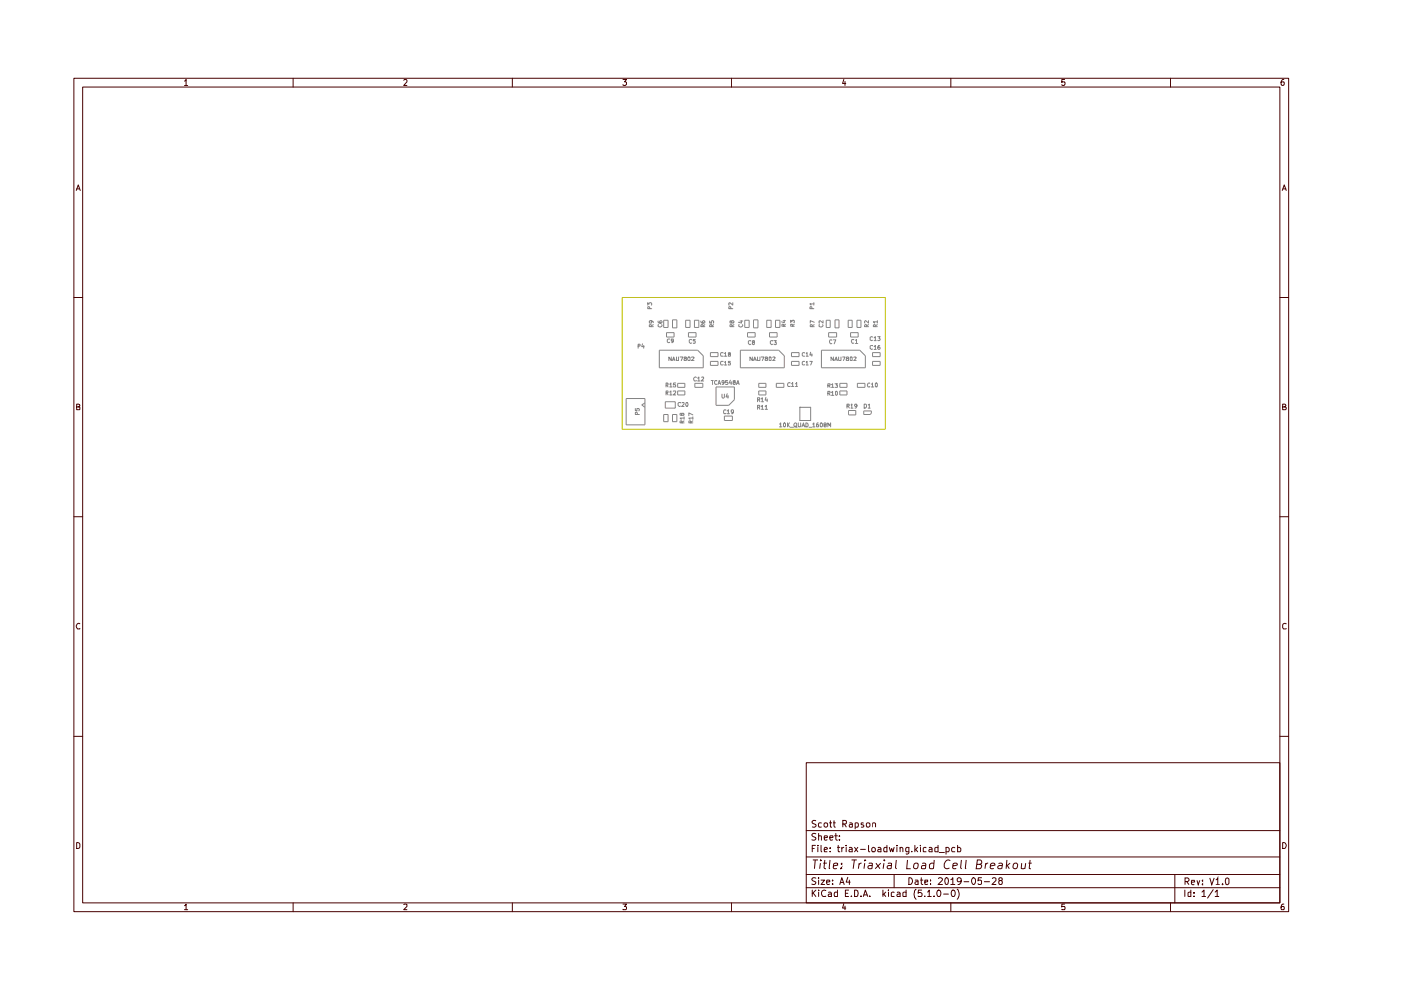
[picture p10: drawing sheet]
<svg xmlns="http://www.w3.org/2000/svg" width="297mm" height="210mm" viewBox="0 0 297 210" stroke-linecap="round" stroke-linejoin="round" font-family="sans-serif">
<g fill="none" stroke="#480000" stroke-width=".21">
<path d="M15.7 16.6h257.5v176.7h-257.5zM17.5 18.5h253.9v172.9h-253.9zM39.1 17.2l.4-.4v1.3M39.1 18.1h.7M62.1 16.6v1.9M85.6 17l.2-.2h.3l.2 .2v.4l-.7 .7h.7M108.6 16.6v1.9M132.1 16.8h.7l-.4 .6 .4 .1v.4l-.2 .2h-.4l-.1-.2M155.1 16.6v1.9M178.9 16.8l-.3 .9h.7M179.2 17.3v.8M201.6 16.6v1.9"/>
<path d="M225.7 16.8h-.6v.6h.6v.6l-.4 .1-.2-.2M248.2 16.6v1.9M272.2 16.8h-.3a.93 .93 0 0 0-.2 1.2h.5l.1-.5-.1-.1h-.5l-.1 .1M16.2 40.4l.4-1.2 .4 1.2M16.3 40h.5M271.9 40.4l.4-1.2 .4 1.2M272 40h.6M15.7 63.1h1.8M271.4 63.1h1.8M16.3 86.3h.4l.2-.3-.1-.2-.5-.1v1.2h.5l.1-.5-.2-.1M271.9 86.3l.6-.1v-.4l-.6-.1v1.2h.6l.2-.5-.3-.1M15.7 109.6h1.8"/>
<path d="M271.4 109.6h1.8M16.9 132.2h-.1a.66 .66 0 0 0-.6 .4 .66 .66 0 0 0 .2 .7h.5M272.7 132.2h-.3l-.5 .3v.6l.2 .2h.6M15.7 156.1h1.8M271.4 156.1h1.8M16.3 178.6a.52 .52 0 0 1 .6 .4v.6a.52 .52 0 0 1-.6 .3zM170.9 161.7h100.5v29.7h-100.5zM170.9 176.1h100.5M172.2 179.9h.4M172.9 179.2h-.7v1.4M173 176.8l-.6-.1-.3 .3 .3 .4 .6 .3a.51 .51 0 0 1-.3 .4 .51 .51 0 0 1-.6 0M173 174l-.6-.1-.2 .3 .1 .3 .6 .3 .1 .2a.51 .51 0 0 1-.3 .4 .51 .51 0 0 1-.5-.1"/>
<path d="M173.4 179.2v.1M173.4 179.7v.9M173.6 177.3l.5-.1 .1 .9M173.6 176.7v1.4M174.1 179.2v1.2l.1 .2M174.2 174.5h-.4l-.3 .2 .1 .6h.6M174.8 177.6l.6-.1-.1-.3h-.5v.2v.7h.5M174.8 174.5h.6l.1 .6-.2 .2-.3 .1-.3-.3zM175.8 174.5h.6M175.9 177.6l.7-.1-.1-.3h-.5l-.1 .2 .1 .7h.5M176 179.7v.2M176.1 173.9v1.4l.3 .1"/>
<path d="M176.7 174.5h.5M176.8 173.9v1.2l.4 .3M177 177.2h.5M177.2 176.7v1.2l.3 .2M177.5 179.7h.6M177.7 179.2v1.2l.1 .2h.3M178 178v.1M178 177.2v.2M178.5 179.7v.9M178.7 174.7l.7-.1 .1-.5-.3-.2h-.5v1.5M178.9 179.7l-.4 .2M179 174.7l.5 .7"/>
<path d="M179.4 179.2v.1M179.4 179.7v.9M180.1 179.7h.3l.3 .2v.7h-.6l-.1-.3 .2-.2 .5-.1M180.1 174.5h.4l.2 .1v.8M180.7 174.8h-.5l-.2 .2 .2 .4 .5-.1M181.2 179.7l.7 .9M181.3 174.5h.4l.3 .2-.1 .6h-.6M181.3 174.5v1.3M181.9 179.7l-.7 .9M183.1 174.5h-.5v.3l.6 .3-.3 .3-.3-.1M183.8 174.5h.6v.6a.45 .45 0 0 1-.6 .2zM184.1 179.2v1.2l.3 .2"/>
<path d="M184.8 179.9l.3-.2h.3l.2 .2-.1 .6-.5 .1zM185 174.5h.4l.2 .1v.8M185 174.5v.9M186.2 179.7h.3l.3 .2v.7h-.6l-.1-.3 .7-.3M188 179.2v1.4h-.5v-.9h.5M188.6 179.7l.2 .9 .3-.7 .2 .7 .3-.9M190.2 179.2v.1M190.2 179.7v.9M190.8 179.8v-.1a.36 .36 0 0 1 .6 .2v.7M190.8 179.7v.9M192.7 179.7v1.1l-.3 .3-.3-.1M192.7 179.7h-.4l-.3 .2 .1 .7h.6"/>
<path d="M194 179.2v1.4M194.6 179.7l-.6 .6M195.2 179.2v.1M195.2 179.7v.9M196.3 179.7h-.3l-.3 .1v.7l.6 .1M197 179.7h.4l.2 .2v.7h-.6l-.1-.3 .2-.2 .5-.1M198.9 179.2v1.4h-.6l-.1-.8 .3-.1h.4M200.6 179.7h.4l.3 .2-.1 .6-.6 .1M200.6 179.7v1.4M202.4 179.7h-.4l-.2 .2v.6l.6 .1M203 179.2v1.4h.5l.2-.7-.2-.2h-.5M271.9 178.6a.65 .65 0 0 1 .8 .7 .65 .65 0 0 1-.8 .6z"/>
<path d="M39.1 192l.4-.3v1.2M39.1 192.9h.7M62.1 191.4v1.9M85.6 191.8h.7v.4l-.7 .7h.7M108.6 191.4v1.9M132.1 191.7h.7l-.4 .5 .4 .2v.3l-.1 .2-.6-.1M155.1 191.4v1.9M170.9 188.2h100.5M170.9 185.4h100.5M170.9 181.7h100.5M172.2 188.7v1.4M172.3 182.3h1.1"/>
<path d="M172.4 189.3l.6 .8M172.8 182.3l-.1 1.9M173 186.2l-.6-.1-.3 .3 .3 .4 .6 .3-.4 .4h-.5M173 188.7l-.8 .8M173.6 188.7v.1M173.6 186.1v.2M173.6 186.6v.9M173.6 189.1v1M173.9 183l-.1 1.2M174 182.3v.2M174.1 186.6h.7l-.7 .9h.7M174.5 183h.8"/>
<path d="M174.8 180.2l.6-.2-.1-.3h-.4l-.1 .2v.7h.5M174.9 182.3l-.2 1.6 .4 .3M175.1 188.8a.7 .7 0 0 0-.9 .4 .7 .7 0 0 0 .3 .9l.6-.1M175.3 187l.6-.1v-.3h-.6v.2v.7h.6M175.7 189.2l.3-.1 .3 .3v.7h-.6l-.1-.4 .7-.2M176 182.3l-.2 1.6 .2 .3M176 180.5v.1M176.5 187.4v.1M176.5 186.6v.2M176.7 183.6l.9-.2v-.3a.6 .6 0 0 0-.9 .2v.8h.7M177.5 188.7v1.4h-.5v-.9h.5M178.1 187.5l.4-1.4 .5 1.4"/>
<path d="M178.2 187.1h.6M178.4 184v.1l-.1 .1 .1-.2-.1 .2M178.4 183.1v.2M178.9 191.6l-.3 .9h.7M179.2 192.1v.8M179.2 189.4h.5M179.7 186l-.3 1h.9M179.9 188.7h-.7v1.4h.7M180.1 186.6v.9M180.5 190v.1M180.6 182.3h1.1M181.1 182.3l-.2 1.9"/>
<path d="M181.2 188.7l.7 .2v.6l-.2 .6h-.5zM182.2 183l-.2 1.2M182.5 180.1h1M182.5 190v.1M182.7 183l-.4 .1-.1 .2M183 190.1l.5-1.4 .5 1.4M183.1 189.7h.7M183.3 183l-.1 1.2M183.4 182.3l-.1 .2 .2-.1-.1-.1-.1 .2M184.2 183.1h.8l-.1 1.1M184.4 190v.1M185 183.4l-.9 .2a.36 .36 0 0 0 .2 .6l.6-.1"/>
<path d="M185.7 183l.9 1.2M186.7 183l-1.2 1.2M187.2 188.7v1.4M187.4 189.6l.4 .5M187.4 183l-.2 1.2M187.5 182.3v.2M187.8 189.1l-.6 .6M188.3 183.1h.7l-.1 1.1M188.4 188.7v.1M188.4 189.1v1M189 183.4l-.8 .2a.36 .36 0 0 0 .1 .6l.6-.1M189.6 189.2l-.4-.1-.2 .2v.7l.6 .1"/>
<path d="M189.6 185.4v2.8M190 182.3l-.1 1.6 .2 .3M190.2 189.2l.4-.1 .2 .3v.7h-.6v-.4l.6-.2M192.1 188.7v1.4h-.6l-.1-.8 .3-.2 .4 .1M192.4 182.3l-.2 1.9h.9M192.7 186.1a.72 .72 0 0 1 .8 .7 .72 .72 0 0 1-.8 .7zM193.3 180.5v.1M193.9 183.1l.5-.1 .3 .3-.1 .6-.3 .3-.5-.1-.1-.2zM194.1 186.6h.5v.9M194.1 180.1l.5 .5M194.2 188.6a1.52 1.52 0 0 0 0 2.1M194.6 186.9h-.4l-.2 .3 .2 .3h.4"/>
<path d="M195.2 186.6h.5M195.3 186.1v1.2l.4 .2M195.4 188.7h-.7l-.1 .7 .2-.2 .5 .1 .2 .2-.1 .5h-.8M195.5 183.1h.7v1.1M196.1 187l.6-.1v-.3h-.6v.9h.6M196.1 190v.1M196.3 183.4l-.7 .1-.2 .3v.3l.1 .1 .7-.1M196.7 189.1l.3-.4v1.4M196.7 190.1h.7M197.3 187.4v.1M197.3 186.6v.2M198 183.1a.65 .65 0 0 0-.9 .2v.8h.8"/>
<path d="M198 190v.1M198.1 182.3l-.2 1.9M198.8 188.8l.2-.1a.74 .74 0 0 1 .5 .6 .74 .74 0 0 1-.3 .8h-.3l-.2-.3-.1-.6zM199 186.3l.1-.2h.4l.3 .4-.9 1h.9M199.1 180.8h1.1M200.1 189.6h1M200.4 186.3l.3-.2a.8 .8 0 0 1 .4 .7 .8 .8 0 0 1-.4 .7l-.3-.1zM201.5 182.5l-.1-.1a.68 .68 0 0 0-1 .3l-.2 .5 .1 .7a.7 .7 0 0 0 1 .1M201.6 186.5l.4-.4v1.4M201.6 191.4v1.9M201.6 187.5h.8M201.8 188.8l.2-.1a.74 .74 0 0 1 .6 .6 .74 .74 0 0 1-.3 .8h-.4l-.2-.5z"/>
<path d="M202.1 183.6l.8-.2v-.3a.6 .6 0 0 0-.8 .2v.8h.6M202.9 188.6a1.52 1.52 0 0 1 0 2.1M203.8 186.7l-.2 .2h-.5l-.2-.5 .3-.3 .6 .3-.1 .8-.3 .3h-.3M203.8 182.3l-.1 1.6 .2 .3M204.4 186.9h1M204.9 182.3l-.2 1.6 .2 .3M206.3 186.1a.76 .76 0 0 1 .6 .7 .76 .76 0 0 1-.6 .7l-.2-.3a.85 .85 0 0 1 .2-1.1zM207.1 183.3h.6l.4-.2v-.6l-.3-.2h-.6l-.2 1.9h.7l.3-.2 .2-.4-.5-.3M208.1 186.1h-.7l-.1 .7 .2-.2 .5 .1 .1 .7-.2 .1h-.4l-.2-.1M208.7 186.9h1.1M209 183l-.2 1.2M209.5 183l-.3 .1-.2 .2"/>
<path d="M210 183.6l.9-.2v-.3a.6 .6 0 0 0-.9 .2v.8h.7M210.4 186.3l.2-.2 .5 .1 .1 .5-.9 .8h.9M211.7 183.1h.8l-.1 1.1M212 186.7l-.2-.3 .2-.3 .4 .1v.4a.52 .52 0 0 0-.6 .3 .52 .52 0 0 0 .2 .6 .45 .45 0 0 0 .5-.3 .45 .45 0 0 0-.2-.5M212.5 183.4l-.6 .1-.4 .3 .3 .4 .6-.1M213.5 182.3l-.2 1.9M213.6 183.5l.4 .7M214.2 183l-.9 .7M215 183.1l.5-.1 .3 .3-.2 .7-.3 .2-.4-.1-.1-.2zM216.6 183l-.1 1.1 .5 .1 .3-.2M217.5 183l-.2 1.2M218.1 183h.6"/>
<path d="M218.4 182.3l-.2 1.8 .4 .1M225.7 191.7h-.6v.6l.6-.1v.7l-.6-.1M248.2 191.4v1.9M249.1 185.4v6M251.2 188.7v1.4M251.2 186.9h.6l.3-.3v-.2l-.3-.3h-.6v1.5M251.6 186.9l.5 .7M252.5 188.7v1.4h-.5l-.1-.8 .2-.2 .4 .1M252.6 187.1l.7-.1-.1-.4h-.5l-.1 .2 .1 .7h.5M253.2 190v.1M253.2 189.2v.2M253.8 186.6l.2 1 .4-1"/>
<path d="M254.8 189.1l.5-.4v1.4M254.8 190.1h.8M255 187.4v.2M255 186.6v.2M256.5 186.1l.4 1.5 .5-1.5M257.2 188.6l-1.2 1.8M257.6 189.1l.5-.4v1.4M257.6 190.1h.8M257.8 186.6l.4-.5v1.5M257.8 187.6h.8M259.2 187.4v.2M259.9 186.3l.3-.2 .4 .3v.8l-.4 .4a.93 .93 0 0 1-.3-1.3z"/>
<path d="M272.2 191.7l-.4 .1-.2 .4 .1 .7h.5v-.7h-.5l-.1 .2"/>
</g>
<path d="M131.9 63.1h55.8v27.9h-55.8z" fill="none" stroke="#c2c200" stroke-width=".21"/>
<g fill="none" stroke="#848484" stroke-width=".21">
<path d="M135.3 73.4l.4-.1v-.2l-.4-.1v.8M136.2 72.9l-.1 .6h.5M136.5 73.2v.6M137.3 64.7v-.5l.3 .3 .2-.3h.2l.2 .1-.1 .4M137.8 65.4l-.1-.4h-.3l-.1 .4h.9M138 68l.2 .1v.3l-.4 .1-.1-.4 .1-.1h.4l.3 .4M138.1 69.3l-.1-.5-.3 .1v.4h.8M138.5 68.8l-.4 .3M139.5 68.1l.2 .4h.6l.1-.3-.2-.2-.3 .1v.3l.1 .1M139.6 68.8l-.1 .4a.42 .42 0 0 0 .6 .1 .42 .42 0 0 0 .2-.5M139.8 74.3h8.1l1.2 1.1v2.6h-9.3zM140.7 67.9h.9v1.5h-.9z"/>
<path d="M141.3 70.5h1.6v1h-1.6zM142 71.9h-.4l-.1 .2v.4l.1 .1h.4M142.3 75.7v.8l-.5-.8v.8M142.6 76.5l.2-.8 .3 .8M142.6 67.8h.9v1.7h-.9zM142.7 76.3h.4M142.7 72.2l-.1 .2-.3-.1v-.4h.4v.6l-.3 .1M143.4 75.7v.8h.4v-.8M144.2 75.7h.6l-.4 .8M145.2 76l-.2-.1 .1-.2 .4 .1-.1 .2h-.3v.5l.4-.1-.1-.4M145.4 67.9h.9v1.5h-.9zM146 75.7l.3 .1-.1 .7h-.3l-.1-.3z"/>
<path d="M146 70.5h1.6v1h-1.6zM146.6 72.1l-.3-.1-.2 .1v.5l.3 .2 .2-.1M146.6 75.8l.5-.1 .1 .2-.6 .6h.6M147.2 67.9h1v1.5h-1zM147.4 72h-.4v.3h.4v.4h-.4M148.6 68.1l.2 .4h.6v-.4l-.3-.1-.2 .2 .2 .3M149.1 69.3l-.1-.5h-.3l-.1 .5h.8M149.4 68.8l-.3 .3M150.5 68.1v.4h.4l-.1-.3 .2-.2 .3 .1-.1 .4M150.6 74.8h1.6v.8h-1.6zM150.6 76.6h1.6v.9h-1.6zM151 69.3l-.1-.5h-.4v.5h.8"/>
<path d="M151.3 68.8l-.3 .3M153.3 74.8h-.4l-.2 .3 .2 .4h.4M153.3 76.6h-.4l-.2 .4 .2 .4 .4-.1M153.6 74.9l.2-.1v.7M153.6 76.8l.2-.2v.8M153.6 75.5h.5M153.6 77.4h.5M154.6 75.1l-.2-.3h.4l.1 .2-.5 .2v.3h.5l-.1-.4M154.9 76.6h-.5v.4h.5l-.1 .4-.4-.1M154.9 65.4v-.4l-.4 .1v.3h.9M155.1 68.2l.2-.2 .3 .2-.1 .3h-.3l-.1-.4h-.3l.1 .4 .2-.2M155.2 69.3v-.4l-.3-.1-.1 .5h.8"/>
<path d="M155.4 64.2v.5l-.6-.5-.3 .1 .1 .4M155.6 68.8l-.4 .3M156.7 68.8l-.1 .4a.42 .42 0 0 0 .6 .1 .42 .42 0 0 0 .2-.5M156.9 68.1h.6M157 74.3h8.1l1.2 1.1v2.6h-9.3zM157.2 68v.5l-.7-.2M157.9 67.9h.9v1.5h-.9zM158.5 70.5h1.6v1h-1.6zM159.2 72.3l-.4-.1-.1 .2v.4l.2 .3 .3-.1M159.5 75.7v.8l-.5-.8v.8M159.7 72.6l-.2-.3 .4-.1v.4h-.4v.4l.2 .1 .2-.1v-.4M159.8 76.5l.2-.8 .4 .8"/>
<path d="M159.8 67.8h.9v1.7h-.9zM159.9 76.3h.4M160.6 75.7v.8l.5-.1v-.7M161.4 75.7h.6l-.4 .8M162.4 76l-.2-.1 .1-.2 .4 .1-.1 .2h-.3v.5l.4-.1-.1-.4M162.6 67.9h.9v1.5h-.9zM163.2 75.7l.3 .1-.1 .7-.3-.1zM163.2 70.5h1.6v1h-1.6zM163.8 75.8h.5l-.5 .7h.5M163.8 72.3l-.3-.1-.2 .2v.4l.3 .3 .2-.1M164.1 72.2h.5l-.3 .4h.3v.4h-.5M164.4 67.9h1v1.5h-1z"/>
<path d="M166 68h.5M166.2 69.2l-.1-.5-.3 .1v.4h.7M166.3 67.9v.5l-.6-.2M166.5 68.7l-.3 .3M167.6 68.4v-.5l.3 .3 .2-.3h.2v.5M167.8 76.6h1.6v.9h-1.6zM167.8 74.8h1.6v.8h-1.6zM168.1 69.2l-.1-.5h-.4v.5h.8M168.4 68.7l-.3 .3M170.6 76.6h-.3l-.2 .2v.4l.2 .2 .3-.1M170.6 74.8h-.3l-.2 .1v.5l.2 .1h.3M170.9 76.8l.2-.2v.8"/>
<path d="M170.9 74.9l.2-.1v.7M170.9 75.5h.5M170.9 77.4h.5M171.7 76.6h.5l-.3 .8M171.9 74.7l-.2 .6h.5M172.1 65.4v-.3l-.3-.1-.1 .4h.9M172.1 75v.5M172.2 69.3v-.4l-.3-.1-.1 .5h.8M172.6 64.4h-.9l.3 .3M172.6 64.2v.5M172.6 68.3l-.8-.3v.5M172.6 68.8l-.4 .3"/>
<path d="M173.7 68.8v.4a.42 .42 0 0 0 .5 .1 .42 .42 0 0 0 .2-.5M174.2 74.3h8.1l1.2 1.1v2.6h-9.3zM174.5 68v.5l-.6-.5-.2 .1v.4M175.2 67.9h.8v1.5h-.8zM175.7 70.5h1.7v1h-1.7zM176.4 72.1h-.4a.43 .43 0 0 0-.1 .5 .43 .43 0 0 0 .5 .2M176.7 75.7v.8l-.5-.8v.8M176.7 72.1h.5l-.3 .8M177 76.5l.3-.8 .2 .8M177 76.3h.5M177 67.8h.9v1.7h-.9zM177.8 75.7l.1 .8 .4-.1v-.7"/>
<path d="M178.6 75.7h.6l-.4 .8M179.6 76l-.2-.2 .4-.1 .1 .2-.4 .1-.1 .4 .5 .1v-.4l-.2-.1M179.8 67.9h.9v1.5h-.9zM180.3 75.8h.4v.7l-.4-.1zM180.3 70.5h1.6v1h-1.6zM181 75.8h.5l-.5 .7h.5M181 72.1l-.3-.1a.43 .43 0 0 0-.2 .5 .43 .43 0 0 0 .5 .2M181.4 72.1l.2-.1v.8M181.4 72.8h.5M181.7 67.9h.8v1.5h-.8zM183.7 69.3v-.4l-.3-.1-.1 .5h.8M184.1 68v.5l-.5-.5-.3 .2 .1 .3"/>
<path d="M184.1 68.8l-.4 .3M185 73.3l-.3-.1-.2 .2v.5l.2 .2 .3-.1M185 71.5l-.3-.1-.2 .1v.6l.2 .1 .3-.1M185 76.6h1.6v.9h-1.6zM185 74.8h1.6v.8h-1.6zM185.3 73.5l.3-.3v.9M185.3 71.6l.3-.2v.8M185.3 74.1h.5M185.3 72.2h.5M185.6 69.3v-.4l-.3-.1-.1 .5h.8M186 68.2h-.8l.2 .3M186 68.8l-.4 .3"/>
<path d="M186 68v.5M186.1 71.4h.5l-.2 .3h.1l.1 .4-.2 .1-.3-.1M186.5 73.2h-.2l-.2 .7 .2 .2 .3-.2-.1-.3h-.3l-.1 .1M132.8 84.5h3.9v5.6h-3.9zM134.7 86.6v.4l.3 .1v-.5h.5v.5M135.1 87.9v-.4l-.1-.1-.3 .1v.4h.9M136.7 85.4l-.6 .5 .6 .5M140.7 87.9h.9v1.5h-.9zM141.1 85.2h2.1v1.3h-2.1zM141.2 81.7l.4-.1v-.3l-.4-.1v.8M141.2 83.3l.4-.1v-.3h-.4v.8M141.4 81.7l.2 .3"/>
<path d="M141.4 83.3l.2 .4M142 81.4l.2-.2v.8M142 83.1l.2-.2v.8M142 82h.5M142 83.7h.5M142.6 87.9h.9v1.5h-.9zM142.7 83h.6v.2l-.6 .5h.6M143.3 81.2h-.5l-.1 .4h.6v.4h-.6M143.7 81.3h1.5v.8h-1.5zM143.7 82.9h1.5v.8h-1.5zM144.3 85.4l-.4-.1-.1 .2v.4l.2 .3 .3-.1M144.5 87.8l.1-.2h.3l.1 .2-.1 .3h-.3l-.2-.5-.2 .1 .1 .4 .2-.1"/>
<path d="M144.6 89.7l-.1-.5-.3 .1v.4h.8M144.6 85.4l.3-.1 .1 .4-.5 .5h.5M145 88.6h-.8l.2 .3M145 89.2l-.4 .3M145 88.4v.5M145.5 85.4v-.1a.45 .45 0 0 1 .4 .4 .45 .45 0 0 1-.3 .5l-.2-.3zM146.5 89.7v-.4l-.4-.1-.1 .5h.9M146.9 88.6h-.9l.3 .3M146.9 88l-.9-.5v.6M146.9 89.2l-.4 .3M146.9 88.4v.5M147.3 81.3h1.7v.8h-1.7z"/>
<path d="M147.7 80a.44 .44 0 0 0-.6 .2 .44 .44 0 0 0 .1 .6l.5-.1M147.9 80.2l.3-.3v.9M147.9 80.8h.5M148.8 80l.3-.1 .1 .4-.5 .5h.5M150.8 80.7h.4M151 80.7v.8M151.8 82h3.9v2.8l-1.2 1.1h-2.7zM152 80.8l-.4-.1a.42 .42 0 0 0-.1 .5 .42 .42 0 0 0 .5 .2M152.2 81.5l.3-.8 .3 .8M152.3 81.3h.4M153.1 83.6v.6l.1 .2 .4-.2v-.6M153.5 81l-.1 .2h-.2l-.1-.4h.4v.5l-.3 .2"/>
<path d="M153.6 88.2h1.7v1h-1.7zM153.9 87l-.2-.1-.3 .2 .1 .6 .4-.1M154.2 83.5l-.3 .7h.5M154.2 87.1l.2-.2v.8M154.2 87.7h.5M154.3 80.7h-.5v.4l.5-.1v.4l-.1 .1-.4-.1M154.3 83.8v.6M154.9 80.6l-.3 .6h.6M155 80.9v.6M155.5 87.3l-.1 .2-.4-.1v-.4l.4-.1 .1 .1-.1 .7h-.3M155.6 81l-.2-.2 .5-.1v.3l-.5 .1v.3l.2 .1 .3-.1-.1-.4M156.1 81.5l.4-.8 .2 .8"/>
<path d="M156.2 81.3h.4M160.6 84.8h.4l.1-.2-.1-.3h-.4v.9M160.6 86.4h.4v-.5h-.4v.9M160.9 82.9h1.5v.8h-1.5zM160.9 81.3h1.5v.8h-1.5zM160.9 84.8l.2 .4M160.9 86.4l.2 .4M161.5 84.6l.1-.3v.9M161.5 86.2l.1-.3v.9M161.5 85.2h.4M161.5 86.8h.4M162.2 86.2l.3-.3v.9"/>
<path d="M162.2 86.8h.5M162.4 84.2l-.2 .6h.5M162.6 84.6v.6M164.6 81.3h1.6v.8h-1.6zM165.3 89.9l.2-.2v.8M165.3 90.5h.5M166.3 89.7l.2 .1v.7h-.3l-.1-.2v-.5zM167 89.7v.8M167 90.1l.4 .4M167.4 89.7l-.4 .5M167.6 81.2a.44 .44 0 0 0-.6 .2 .44 .44 0 0 0 .1 .6l.5-.1M167.6 90.6h.6"/>
<path d="M167.8 81.4l.3-.3v.9M167.8 82h.5M168.4 89.8l.2-.1 .3 .1-.1 .7-.4-.1zM168.5 90.3l.5 .3M168.7 81.4l.2-.3v.9M168.7 82h.4M169.2 89.7l.1 .8h.4l.1-.8M169.6 86.4h.1M169.6 86.4h2.3v2.8h-2.3zM170 90.5l.3-.8 .3 .8M170.1 90.3h.4M170.9 89.7a.49 .49 0 0 1 .4 .3 .49 .49 0 0 1-.1 .5h-.3z"/>
<path d="M171.5 90.6h.6M172.3 89.9l.3-.2v.8M172.3 90.5h.5M173.5 89.7l-.4 .2v.6l.5-.1v-.3l-.4-.1-.1 .2M174.1 89.7a.43 .43 0 0 1 .3 .4 .43 .43 0 0 1-.4 .4l-.1-.7zM174.8 90.1l-.1-.3 .1-.1h.4v.3l-.4 .1-.1 .2 .1 .2h.3l.1-.3-.2-.1M175.5 90.5v-.8l.4 .6 .2-.6v.8M175.5 81.8h.4l.1-.4h-.5v.7M175.5 83.4h.4l.1-.2-.1-.2h-.4v.8M175.7 81.8l.3 .3M175.7 83.4l.3 .4M176.3 81.5l.2-.1v.7"/>
<path d="M176.3 83.2l.2-.2v.8M176.3 82.1h.5M176.3 83.8h.5M177 81.4h.5l-.2 .2 .2 .1v.4h-.5M177.2 83h.3v.1v.6l-.1 .1-.3-.1zM178.1 82.9h1.5v.8h-1.5zM178.1 81.3h1.5v.8h-1.5zM179.6 86.1h.3l.2-.2-.1-.2h-.4v.8M179.8 86.1l.3 .4M179.9 87h1.5v1h-1.5zM180.4 85.9l.2-.2v.8M180.4 86.5h.4"/>
<path d="M181.7 86l-.3 .2-.2-.2 .1-.3h.3l.1 .2-.2 .5-.2 .1M181.8 81.3h1.6v.8h-1.6zM183.1 87.1h1.6v.5l-.2 .3h-1.4zM183.2 85.7h.4l.1 .2v.4l-.2 .2h-.3zM184.1 85.9l.2-.2v.8M184.1 86.5h.4M184.4 81.3a.43 .43 0 0 0-.5 .2 .43 .43 0 0 0 .2 .5h.3M184.7 81.4l.3-.2v.8M184.7 82h.6M185.8 81.2l.2 .2-.1 .6h-.2l-.1-.1v-.5z"/>
</g>
</svg>
